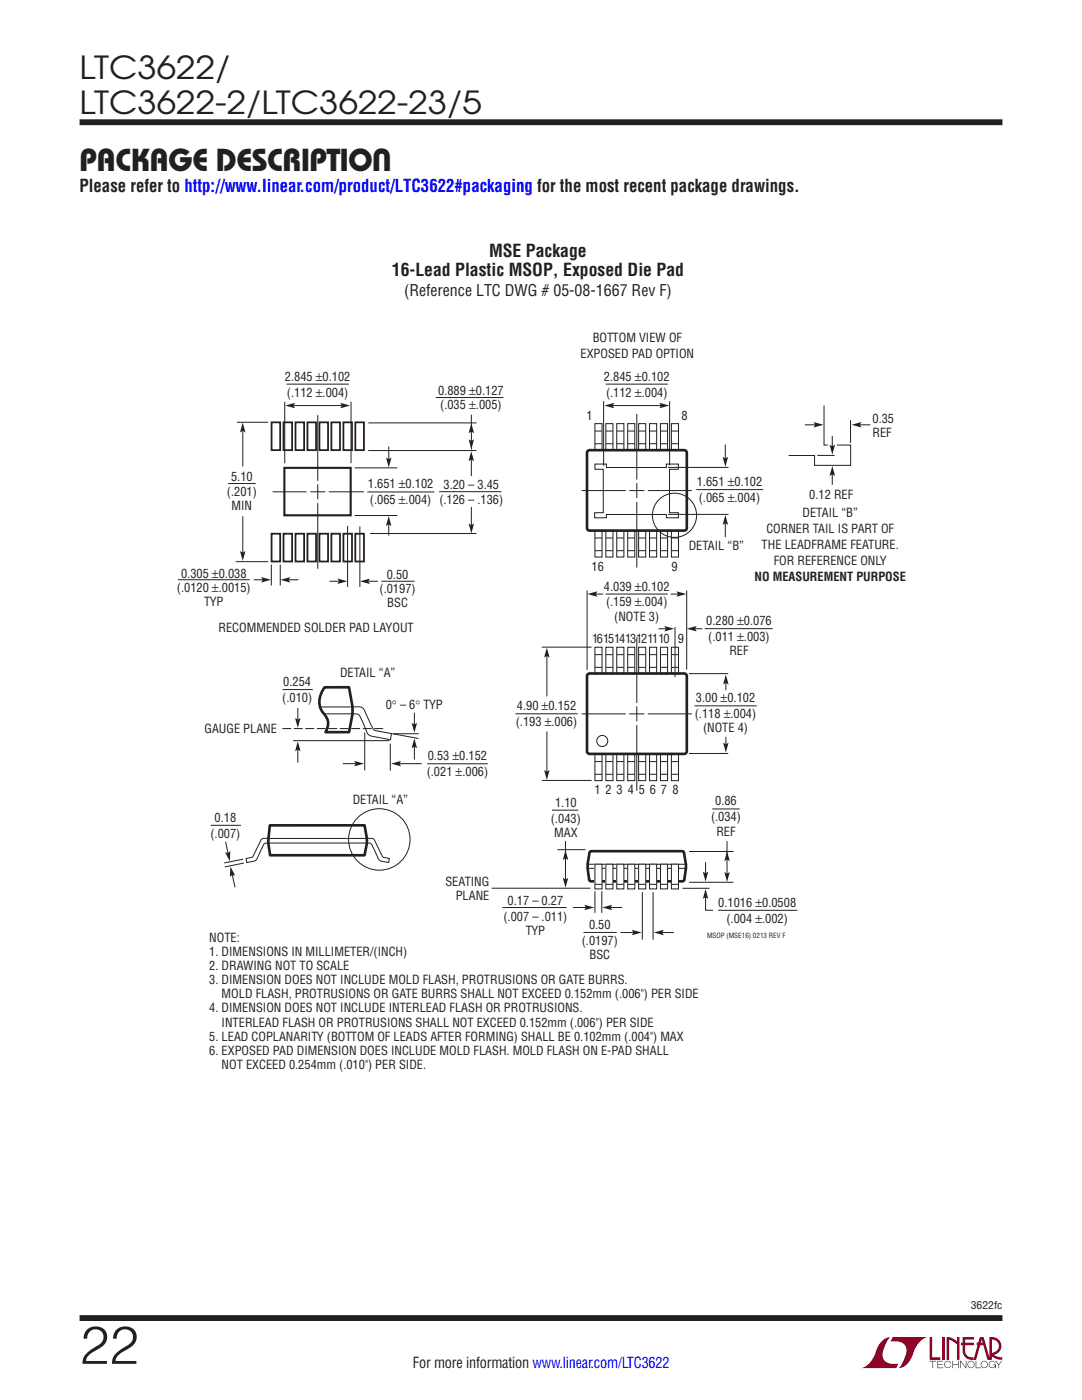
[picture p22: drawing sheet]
<svg xmlns="http://www.w3.org/2000/svg" width="216mm" height="279mm" viewBox="0 0 216 279" stroke-linecap="round" stroke-linejoin="round" font-family="sans-serif">
<defs><g id="words">
<text font-size="10.6" fill="#231f20" x="15.9" y="272.2">22</text>
<g font-size="6.3" fill="#231f20">
<text x="15.9" y="15.7">LTC3622/</text>
<text x="15.9" y="22.8">LTC3622-2/LTC3622-23/5</text>
<text x="15.9" y="34.1">PACKAGE DESCRIPTION</text>
</g>
<g font-size="3.5" fill="#231f20">
<text x="15.9" y="38.4">Please refer to http://www.linear.com/product/LTC3622#packaging for the most recent package drawings.</text>
<text x="97.6" y="51.3">MSE Package</text>
<text x="78.2" y="55.2">16-Lead Plastic MSOP, Exposed Die Pad</text>
</g>
<text font-size="3.2" fill="#231f20" x="80.6" y="59">(Reference LTC DWG # 05-08-1667 Rev F)</text>
<text font-size="3" fill="#231f20" x="82.4" y="273.1">For more information www.linear.com/LTC3622</text>
<g font-size="2.5" fill="#231f20">
<text x="115.8" y="71.5">EXPOSED PAD OPTION</text>
<text x="118.3" y="68.3">BOTTOM VIEW OF</text>
<text x="56.8" y="76">2.845 ±0.102</text>
<text x="120.5" y="76">2.845 ±0.102</text>
<text x="57.3" y="79.1">(.112 ±.004)</text>
<text x="87.4" y="78.8">0.889 ±0.127</text>
<text x="87.8" y="81.7">(.035 ±.005)</text>
<text x="117" y="83.8">1</text>
<text x="120.9" y="79.1">(.112 ±.004)</text>
<text x="136" y="83.7">8</text>
<text x="174.1" y="84.3">0.35</text>
<text x="174.1" y="87.2">REF</text>
<text x="45.3" y="98.9">(.201)</text>
<text x="46.1" y="96.1">5.10</text>
<text x="46.2" y="101.7">MIN</text>
<text x="73.4" y="97.5">1.651 ±0.102</text>
<text x="73.8" y="100.7">(.065 ±.004) (.126 – .136)</text>
<text x="88.5" y="97.7">3.20 – 3.45</text>
<text x="139" y="97">1.651 ±0.102</text>
<text x="139.4" y="100.2">(.065 ±.004)</text>
<text x="161.5" y="99.5">0.12 REF</text>
<text x="152.9" y="106.4">CORNER TAIL IS PART OF</text>
<text x="160.1" y="103.2">DETAIL “B”</text>
<text x="118" y="113.9">16</text>
<text x="134" y="113.9">9</text>
<text x="137.4" y="109.7">DETAIL “B”</text>
<text x="152" y="109.6">THE LEADFRAME FEATURE.</text>
<text x="154.4" y="112.8">FOR REFERENCE ONLY</text>
<text x="35.3" y="118.1">(.0120 ±.0015)</text>
<text x="36.1" y="115.3">0.305 ±0.038</text>
<text x="75.7" y="118.3">(.0197)</text>
<text x="77.2" y="115.5">0.50</text>
<text x="120.5" y="117.9">4.039 ±0.102</text>
<text x="150.6" y="115.9">NO MEASUREMENT PURPOSE</text>
<text x="40.7" y="120.9">TYP</text>
<text x="77.3" y="121.2">BSC</text>
<text x="120.9" y="121">(.159 ±.004)</text>
<text x="122.6" y="123.9">(NOTE 3)</text>
<text x="140.9" y="124.8">0.280 ±0.076</text>
<text x="43.6" y="126.1">RECOMMENDED SOLDER PAD LAYOUT</text>
<text x="118.1" y="128.3">16151413121110</text>
<text x="135.2" y="128.3">9</text>
<text x="141.3" y="127.9">(.011 ±.003)</text>
<text x="145.5" y="130.8">REF</text>
<text x="56.5" y="136.9">0.254</text>
<text x="67.9" y="135.1">DETAIL “A”</text>
<text x="56.3" y="140.1">(.010)</text>
<text x="77" y="141.4">0° – 6° TYP</text>
<text x="103.1" y="141.8">4.90 ±0.152</text>
<text x="138.7" y="143.3">(.118 ±.004)</text>
<text x="138.9" y="140.2">3.00 ±0.102</text>
<text x="40.8" y="146.3">GAUGE PLANE</text>
<text x="102.9" y="144.9">(.193 ±.006)</text>
<text x="140.3" y="146.2">(NOTE 4)</text>
<text x="85.2" y="154.9">(.021 ±.006)</text>
<text x="85.4" y="151.8">0.53 ±0.152</text>
<text x="70.4" y="160.4">DETAIL “A”</text>
<text x="110.8" y="161">1.10</text>
<text x="118.6" y="158.5">1</text>
<text x="120.8" y="158.5">2</text>
<text x="123" y="158.5">3</text>
<text x="125.3" y="158.5">4</text>
<text x="127.5" y="158.5">5</text>
<text x="129.7" y="158.5">6</text>
<text x="131.9" y="158.5">7</text>
<text x="134.2" y="158.5">8</text>
<text x="142.7" y="160.7">0.86</text>
<text x="42" y="167.2">(.007)</text>
<text x="42.8" y="164">0.18</text>
<text x="109.9" y="164.1">(.043)</text>
<text x="110.6" y="167">MAX</text>
<text x="141.9" y="163.9">(.034)</text>
<text x="142.9" y="166.7">REF</text>
<text x="88.9" y="176.8">SEATING</text>
<text x="90.9" y="179.6">PLANE</text>
<text x="100.5" y="183.7">(.007 – .011)</text>
<text x="101.3" y="180.5">0.17 – 0.27</text>
<text x="117.5" y="185.5">0.50</text>
<text x="143.3" y="181">0.1016 ±0.0508</text>
<text x="145" y="184.2">(.004 ±.002)</text>
<text x="41.8" y="187.9">NOTE:</text>
<text x="41.8" y="190.8">1. DIMENSIONS IN MILLIMETER/(INCH)</text>
<text x="104.9" y="186.5">TYP</text>
<text x="116.1" y="188.7">(.0197)</text>
<text x="117.6" y="191.5">BSC</text>
<text x="41.8" y="193.6">2. DRAWING NOT TO SCALE</text>
<text x="41.8" y="196.4">3. DIMENSION DOES NOT INCLUDE MOLD FLASH, PROTRUSIONS OR GATE BURRS.</text>
<text x="41.8" y="202">4. DIMENSION DOES NOT INCLUDE INTERLEAD FLASH OR PROTRUSIONS.</text>
<text x="44.2" y="199.2">MOLD FLASH, PROTRUSIONS OR GATE BURRS SHALL NOT EXCEED 0.152mm (.006&quot;) PER SIDE</text>
<text x="41.8" y="207.7">5. LEAD COPLANARITY (BOTTOM OF LEADS AFTER FORMING) SHALL BE 0.102mm (.004&quot;) MAX</text>
<text x="44.2" y="204.9">INTERLEAD FLASH OR PROTRUSIONS SHALL NOT EXCEED 0.152mm (.006&quot;) PER SIDE</text>
<text x="41.8" y="210.5">6. EXPOSED PAD DIMENSION DOES INCLUDE MOLD FLASH. MOLD FLASH ON E-PAD SHALL</text>
<text x="44.2" y="213.3">NOT EXCEED 0.254mm (.010&quot;) PER SIDE.</text>
</g>
<text font-size="2.1" fill="#231f20" x="193.7" y="261.2">3622fc</text>
<text font-size="1.4" fill="#231f20" x="141.1" y="187.2">MSOP (MSE16) 0213 REV F</text>
</g></defs>
<g fill="#900126">
<path d="M185.5 266.8h.5v4.1h1.6v.5h-2.1z"/>
<path d="M176.2 267.4l1-.5h.5h-.1a6.2 6.2 0 0 0-1.4 4 2.58 2.58 0 0 0 3.1 1.3l-.5 .8h-6.9a4.9 4.9 0 0 0 3-3.8l.4-.7z"/>
<path d="M178.1 266.9h7a4.9 4.9 0 0 0-3.1 3.7 3.2 3.2 0 0 1-2.7 2.4h.1a6.2 6.2 0 0 0 1.4-4.1 2.58 2.58 0 0 0-3.1-1.2z"/>
<path d="M188 266.8h.5v4.6h-.5z"/>
<path d="M188.9 266.8l1 .2 1.1 .7v-.9h.5v4.6h-.5v-3.1l-1.6-.9v4h-.5z"/>
<path d="M185.5 271.6h1.3v.1h-.6v1.3h-.1v-1.3h-.6z"/>
<path d="M187 271.6h1.2v.1h-1v.5h.9v.2h-.9v.5h1v.1h-1.2z"/>
<path d="M190 271.6h.2v.6h1v-.6h.1v1.4h-.1v-.6h-1v.6h-.2z"/>
<path d="M191.6 271.6h.1l1 1.2v-1.2h.1v1.4l-1.1-1.2v1.2h-.1z"/>
<path d="M194.7 271.6h.1v1.3h.9v.1h-1z"/>
<path d="M198.6 271.6h.2l.5 .7 .5-.7h.2l-.6 .8v.6h-.2v-.6z"/>
<path d="M192.1 266.8h2.2v.5h-1.7v.7h1.7v.5h-1.7v1.1a1.32 1.32 0 0 0 1.7 1.3v.5l1.2-4.6h.8l1.1 4.1v-4.1a1.84 1.84 0 0 1 2.4 1.4 1.84 1.84 0 0 1-1.5 2.2l.8 .4 .9 .1v.5l-1.2-.2-1-.6v-.6a1.34 1.34 0 0 0 1.5-1.2 1.34 1.34 0 0 0-1.4-1.5v4.1h-.9l-.8-2.9h-1.3v-.5h1.2l-.2-.7-1.1 4.1a2.06 2.06 0 0 1-2.7-1.3v-1.6h-.4v-.5h.4z"/>
<path d="M193.2 271.8a.72 .72 0 0 1 1.2 .1 .72 .72 0 0 1-.4 1.1 .72 .72 0 0 1-1-.7h.2a.59 .59 0 0 0 .8 .5 .59 .59 0 0 0 .2-.9 .59 .59 0 0 0-1 .2v.2h-.2z"/>
<path d="M195.9 271.8a.72 .72 0 0 1 1.1 .1 .72 .72 0 0 1-.4 1.1 .72 .72 0 0 1-.9-.7h.1a.59 .59 0 0 0 .8 .5 .59 .59 0 0 0 .2-.9 .59 .59 0 0 0-.9 .2l-.1 .2h-.1z"/>
<path d="M197.5 271.8a.72 .72 0 0 1 1.2 .2h-.2a.59 .59 0 0 0-.9-.1 .59 .59 0 0 0 .1 .9 .59 .59 0 0 0 .9-.4h-.5v-.1h.6v.7h-.1v-.3a.73 .73 0 0 1-1.1 .2 .73 .73 0 0 1 0-1.1z"/>
<path d="M188.6 271.8a.71 .71 0 0 1 1.2 .3h-.1a.59 .59 0 0 0-.9-.3 .59 .59 0 0 0-.1 1 .59 .59 0 0 0 1-.3h.1a.73 .73 0 0 1-1.1 .4 .73 .73 0 0 1-.1-1.1z"/>
</g>
<path d="M15.9 24.4h184.1M15.9 263h184.1" fill="none" stroke="#231f20" stroke-width="1.2" stroke-linecap="butt"/>
<path d="M85.2 152.4h12.1" fill="none" stroke="#231f20" stroke-width=".2"/>
<path d="M53.9 164.7h18.8l.5 2.6v1l-.5 2.4h-18.8l-.4-2.4z" fill="#fff"/>
<path d="M53.9 164.7h18.8l.5 2.6v1l-.5 2.4h-18.8l-.4-2.4z" fill="none" stroke="#231f20" stroke-width=".53"/>
<g fill="none" stroke="#231f20" stroke-width=".2">
<path d="M72.8 146.2v7.6M77.9 148.4v5.4M79.6 152.4h4.5M42.1 164.7h6M48.5 171.5l-3.8 .7M48.7 172.2l-3.8 .8M53.6 168.2l-.4 .1a.62 .62 0 0 0-.7 .5l-1 2.2a1.27 1.27 0 0 1-1.5 1l-.8 .1-.1-.8 .5-.1a.97 .97 0 0 0 1.1-.7l1-2.1a1.14 1.14 0 0 1 1-1.1h20.5a1.65 1.65 0 0 1 1.5 .3l1.4 2.9a.96 .96 0 0 0 1.1 .7l.5 .1-.1 .8-1.2-.2a1.04 1.04 0 0 1-1.1-.9l-1-2.2a.85 .85 0 0 0-1.1-.6h-19.8M98.1 177.3h19.7M110.1 161.7h5.3M111.2 169.6h5.6M112.8 167.9v7.8M117.3 172.5h19.6"/>
<path d="M117.3 173.3h19.6M118.7 177.9v4.3M120.1 177.9v4.3M128.2 178v9.5M130.3 178v9.5M136.2 177.3h5.4M137.5 176.1h8.9M142.1 161.4h5.5M100.3 181.1h12.8M116.4 186.1h6.7"/>
</g>
<path d="M78 152.4l2-.5-.3 .5 .3 .5z" fill="#231f20"/>
<path d="M68.4 152.4h2.7" fill="none" stroke="#231f20" stroke-width=".2"/>
<path d="M70.7 151.9l2 .5-2 .5 .3-.5z" fill="#231f20"/>
<path d="M45 168l.5 2.4" fill="none" stroke="#231f20" stroke-width=".2"/>
<path d="M44.9 170.1l.6 .2 .5-.5-.1 2.1z" fill="#231f20"/>
<path d="M46.3 174.4l.6 2.7" fill="none" stroke="#231f20" stroke-width=".2"/>
<g fill="#231f20">
<path d="M46 172.9l.9 1.9-.6-.2-.4 .4z"/>
<path d="M112.3 175.2l.5 .3 .6-.3-.6 2z"/>
<path d="M112.8 169.6l.6 2-.6-.3-.5 .3z"/>
</g>
<path d="M145.1 167.9v6.6" fill="none" stroke="#231f20" stroke-width=".2"/>
<g fill="#231f20">
<path d="M144.5 174l.6 .4 .5-.4-.5 2z"/>
<path d="M145.1 169.9l.5 2-.5-.4-.6 .4z"/>
</g>
<path d="M121.7 181.1h2.5" fill="none" stroke="#231f20" stroke-width=".2"/>
<path d="M120.2 181.1l2-.5-.4 .5 .4 .5z" fill="#231f20"/>
<path d="M114.3 181.1h2.8" fill="none" stroke="#231f20" stroke-width=".2"/>
<path d="M116.6 180.6l2 .5-2 .5 .3-.5z" fill="#231f20"/>
<path d="M132 186.1h2.5" fill="none" stroke="#231f20" stroke-width=".2"/>
<path d="M130.5 186.1l1.9-.5-.3 .5 .3 .5z" fill="#231f20"/>
<path d="M123.8 186.1h2.7" fill="none" stroke="#231f20" stroke-width=".2"/>
<path d="M126.1 185.6l2 .5-2 .5 .3-.5z" fill="#231f20"/>
<path d="M140.8 172v2.4" fill="none" stroke="#231f20" stroke-width=".2"/>
<path d="M140.2 174l.6 .3 .5-.3-.5 1.9z" fill="#231f20"/>
<path d="M140.8 178.9v2.8h1.5" fill="none" stroke="#231f20" stroke-width=".2"/>
<path d="M140.8 177.4l.5 2-.5-.3-.6 .3z" fill="#231f20"/>
<path d="M117.7 170.1l.3-.2h18.1l.3 .1a8.8 8.8 0 0 1 0 5.8l-18.4 .1-.4-.2a10.4 10.4 0 0 1 .1-5.6z" fill="none" stroke="#231f20" stroke-width=".53"/>
<g fill="none" stroke="#231f20" stroke-width=".2">
<path d="M118.7 105.9h1.4v5.3h-1.4zM118.7 107.4h1.4M118.7 109.9h1.4M120.9 105.9h1.4v5.3h-1.4zM120.9 107.4h1.4M120.9 109.9h1.4M123.1 105.9h1.4v5.3h-1.4zM123.1 107.4h1.4M123.1 109.9h1.4M125.2 105.9h1.5v5.3h-1.5zM125.3 107.4h1.3M125.3 109.9h1.3"/>
<path d="M127.4 105.9h1.4v5.3h-1.4zM127.4 107.4h1.4M127.4 109.9h1.4M129.6 105.9h1.4v5.3h-1.4zM129.6 107.4h1.4M129.6 109.9h1.4M131.8 105.9h1.4v5.3h-1.4zM131.8 107.4h1.4M131.8 109.9h1.4M134 105.9h1.4v5.3h-1.4zM134 107.4h1.4M134 109.9h1.4"/>
<path d="M118.7 129.2h1.4v5.3h-1.4zM118.7 130.6h1.4M118.7 133.2h1.4M120.9 129.2h1.4v5.3h-1.4zM120.9 130.6h1.4M120.9 133.2h1.4M123.1 129.2h1.4v5.3h-1.4zM123.1 130.6h1.4M123.1 133.2h1.4M125.2 129.2h1.5v5.3h-1.5zM125.3 130.6h1.3M125.3 133.2h1.3"/>
<path d="M127.4 129.2h1.4v5.3h-1.4zM127.4 130.6h1.4M127.4 133.2h1.4M129.6 129.2h1.4v5.3h-1.4zM129.6 130.6h1.4M129.6 133.2h1.4M131.8 129.2h1.4v5.3h-1.4zM131.8 130.6h1.4M131.8 133.2h1.4M134 129.2h1.4v5.3h-1.4zM134 130.6h1.4M134 133.2h1.4"/>
<path d="M118.7 150.5h1.4v5.3h-1.4zM118.7 152h1.4M118.7 154.5h1.4M120.9 150.5h1.4v5.3h-1.4zM120.9 152h1.4M120.9 154.5h1.4M123.1 150.5h1.4v5.3h-1.4zM123.1 152h1.4M123.1 154.5h1.4M125.2 150.5h1.5v5.3h-1.5zM125.3 152h1.3M125.3 154.5h1.3"/>
<path d="M127.4 150.5h1.4v5.3h-1.4zM127.4 152h1.4M127.4 154.5h1.4M129.6 150.5h1.4v5.3h-1.4zM129.6 152h1.4M129.6 154.5h1.4M131.8 150.5h1.4v5.3h-1.4zM131.8 152h1.4M131.8 154.5h1.4M134 150.5h1.4v5.3h-1.4zM134 152h1.4M134 154.5h1.4"/>
</g>
<path d="M118.7 172.5h1.4v4.9h-1.4z" fill="#fff"/>
<path d="M118.7 172.5h1.4v4.9h-1.4z" fill="none" stroke="#231f20" stroke-width=".2"/>
<path d="M118.7 176.5h1.4z" fill="#fff"/>
<path d="M118.7 176.5h1.4" fill="none" stroke="#231f20" stroke-width=".2"/>
<path d="M134 172.5h1.4v4.9h-1.4z" fill="#fff"/>
<path d="M134 172.5h1.4v4.9h-1.4z" fill="none" stroke="#231f20" stroke-width=".2"/>
<path d="M134 176.5h1.4z" fill="#fff"/>
<path d="M134 176.5h1.4" fill="none" stroke="#231f20" stroke-width=".2"/>
<path d="M131.8 172.5h1.4v4.9h-1.4z" fill="#fff"/>
<path d="M131.8 172.5h1.4v4.9h-1.4z" fill="none" stroke="#231f20" stroke-width=".2"/>
<path d="M131.8 176.5h1.4z" fill="#fff"/>
<path d="M131.8 176.5h1.4" fill="none" stroke="#231f20" stroke-width=".2"/>
<path d="M129.6 172.5h1.4v4.9h-1.4z" fill="#fff"/>
<path d="M129.6 172.5h1.4v4.9h-1.4z" fill="none" stroke="#231f20" stroke-width=".2"/>
<path d="M129.6 176.5h1.4z" fill="#fff"/>
<path d="M129.6 176.5h1.4" fill="none" stroke="#231f20" stroke-width=".2"/>
<path d="M127.4 172.5h1.4v4.9h-1.4z" fill="#fff"/>
<path d="M127.4 172.5h1.4v4.9h-1.4z" fill="none" stroke="#231f20" stroke-width=".2"/>
<path d="M127.4 176.5h1.4z" fill="#fff"/>
<path d="M127.4 176.5h1.4" fill="none" stroke="#231f20" stroke-width=".2"/>
<path d="M125.2 172.5h1.5v4.9h-1.5z" fill="#fff"/>
<path d="M125.2 172.5h1.5v4.9h-1.5z" fill="none" stroke="#231f20" stroke-width=".2"/>
<path d="M125.3 176.5h1.3z" fill="#fff"/>
<path d="M125.3 176.5h1.3" fill="none" stroke="#231f20" stroke-width=".2"/>
<path d="M123.1 172.5h1.4v4.9h-1.4z" fill="#fff"/>
<path d="M123.1 172.5h1.4v4.9h-1.4z" fill="none" stroke="#231f20" stroke-width=".2"/>
<path d="M123.1 176.5h1.4z" fill="#fff"/>
<path d="M123.1 176.5h1.4" fill="none" stroke="#231f20" stroke-width=".2"/>
<path d="M120.9 172.5h1.4v4.9h-1.4z" fill="#fff"/>
<path d="M120.9 172.5h1.4v4.9h-1.4z" fill="none" stroke="#231f20" stroke-width=".2"/>
<path d="M120.9 176.5h1.4z" fill="#fff"/>
<g fill="none" stroke="#231f20" stroke-width=".2">
<path d="M118.7 84.5h1.4v5.3h-1.4zM118.7 86h1.4M118.7 88.6h1.4M120.9 84.5h1.4v5.3h-1.4zM120.9 86h1.4M120.9 88.6h1.4M123.1 84.5h1.4v5.3h-1.4zM123.1 86h1.4M123.1 88.6h1.4M125.2 84.5h1.5v5.3h-1.5zM125.3 86h1.3M125.3 88.6h1.3"/>
<path d="M127.4 84.5h1.4v5.3h-1.4zM127.4 86h1.4M127.4 88.6h1.4M129.6 84.5h1.4v5.3h-1.4zM129.6 86h1.4M129.6 88.6h1.4M131.8 84.5h1.4v5.3h-1.4zM131.8 86h1.4M131.8 88.6h1.4M134 84.5h1.4v5.3h-1.4zM134 86h1.4M134 88.6h1.4"/>
<path d="M56.4 137.6h6M120.9 176.5h1.4M137.5 169.9h8.9"/>
</g>
<path d="M117.2 90.1l.5-.3 19.1 .1 .2 .5v15.2l-.5 .3-19.1-.1-.3-.4z" fill="none" stroke="#231f20" stroke-width=".53"/>
<path d="M64.8 137.2h4.8l.7 3.9v1.4l-.7 3.6h-4.6a3.1 3.1 0 0 0-.7-4.1 4.3 4.3 0 0 1 .5-4.8z" fill="#fff"/>
<path d="M64.8 137.2h4.8l.7 3.9v1.4l-.7 3.6h-4.6a3.1 3.1 0 0 0-.7-4.1 4.3 4.3 0 0 1 .5-4.8z" fill="none" stroke="#231f20" stroke-width=".53"/>
<path d="M59.4 141.3v2.4M64 141.1h7.8a1.25 1.25 0 0 1 1.1 1.1l1.3 2.8a1.23 1.23 0 0 0 1.4 .9l2.5 .5-.2 1.2-2.8-.5a2.07 2.07 0 0 1-1.8-.9l-1.1-2.5a1.4 1.4 0 0 0-1.9-1.2h-5.7" fill="none" stroke="#231f20" stroke-width=".2"/>
<path d="M58.9 143.3l.5 .3 .6-.3-.6 2z" fill="#231f20"/>
<path d="M59.4 149.5v2.7" fill="none" stroke="#231f20" stroke-width=".2"/>
<path d="M59.4 147.9l.6 2-.6-.3-.5 .3z" fill="#231f20"/>
<path d="M58.5 147.8h19.2M78.3 146.4h5.3M78.4 146.4l5.1 1M82.7 142.2v2.5" fill="none" stroke="#231f20" stroke-width=".2"/>
<path d="M76.5 145.4h-20.5" fill="none" stroke="#231f20" stroke-width=".2" stroke-dasharray="1.8 .5" stroke-linecap="butt"/>
<path d="M82.1 144.2l.6 .4 .5-.4-.5 2z" fill="#231f20"/>
<path d="M82.7 148.9v2.7" fill="none" stroke="#231f20" stroke-width=".2"/>
<path d="M82.7 147.3l.5 2-.5-.3-.6 .3z" fill="#231f20"/>
<g fill="none" stroke="#231f20" stroke-width=".2">
<path d="M47.3 84.3h6.2M47 112.1h6.5"/>
<circle cx="75.7" cy="167.5" r="6.1"/>
</g>
<g fill="none" stroke="#231f20" stroke-width=".35">
<path d="M54.2 84.3h1.7v5.5h-1.7zM56.6 84.3h1.7v5.5h-1.7zM59 84.3h1.7v5.5h-1.7zM61.3 84.3h1.8v5.5h-1.8zM63.7 84.3h1.8v5.5h-1.8zM66.1 84.3h1.7v5.5h-1.7zM68.5 84.3h1.7v5.5h-1.7zM70.9 84.3h1.7v5.5h-1.7zM54.2 106.5h1.7v5.6h-1.7zM56.6 106.5h1.7v5.6h-1.7zM59 106.5h1.7v5.6h-1.7zM61.3 106.5h1.8v5.6h-1.8z"/>
<path d="M63.7 106.5h1.8v5.6h-1.8zM66.1 106.5h1.7v5.6h-1.7zM68.5 106.5h1.7v5.6h-1.7zM70.9 106.5h1.7v5.6h-1.7z"/>
</g>
<g fill="#231f20">
<path d="M47.9 110l.5 .3 .6-.3-.6 2z"/>
<path d="M48.4 84.3l.6 2-.6-.3-.5 .3z"/>
<path d="M94.1 84.5l.5 2-.5-.4-.6 .4z"/>
</g>
<path d="M48.4 86v7.1M73.5 89.9h21.6M87.6 98.1h12.4M48.4 103v7.5M73.8 106.5h21.3" fill="none" stroke="#231f20" stroke-width=".2"/>
<path d="M94 90.1l.6 1.9-.6-.3-.5 .3z" fill="#231f20"/>
<path d="M87 79.3h13.4M73.5 84.4h21.6M94.1 91.4v3.6" fill="none" stroke="#231f20" stroke-width=".2"/>
<path d="M93.5 87.7l.6 .3 .5-.3-.5 2z" fill="#231f20"/>
<path d="M94.1 82.7v7M69.4 105v12.1M71.8 105.1v12" fill="none" stroke="#231f20" stroke-width=".2"/>
<g fill="#231f20">
<path d="M71.8 116l2-.5-.3 .5 .3 .6z"/>
<path d="M67.3 115.5l2 .5-2 .5 .4-.5z"/>
</g>
<path d="M54.1 112.7v4.2M55.9 112.7v4.2" fill="none" stroke="#231f20" stroke-width=".2"/>
<g fill="#231f20">
<path d="M55.9 115.7l2-.5-.3 .5 .3 .6z"/>
<path d="M52.1 115.2l2 .5-2 .6 .3-.6z"/>
</g>
<path d="M50.6 115.7h2.2M57.4 115.7h2.1M65.8 116h2.1M73.3 116h2.1" fill="none" stroke="#231f20" stroke-width=".2"/>
<path d="M93.5 104.5l.6 .3 .5-.3-.5 2z" fill="#231f20"/>
<path d="M94.1 101.2v3.7" fill="none" stroke="#231f20" stroke-width=".2"/>
<path d="M77.6 103l.5 2-.5-.4-.6 .4z" fill="#231f20"/>
<path d="M77.6 104.4v2.5" fill="none" stroke="#231f20" stroke-width=".2"/>
<path d="M77 91.3l.6 .3 .5-.3-.5 2z" fill="#231f20"/>
<path d="M45.5 96.5h5.5M77.6 89.1v2.6M120.4 80.1v12.8M122.2 80.9h10.3M133.3 93.3h12.1M133.6 80.1v12.8M35.5 115.7h14.3M76.1 116h6.6M133.3 102.7h12.1" fill="none" stroke="#231f20" stroke-width=".2"/>
<g fill="#231f20">
<path d="M131.6 80.4l2 .5-2 .6 .3-.6z"/>
<path d="M120.6 80.9l2-.5-.4 .5 .4 .6z"/>
</g>
<path d="M120.9 76.7h12.4M58.5 80.9h10.3" fill="none" stroke="#231f20" stroke-width=".2"/>
<g fill="#231f20">
<path d="M67.9 80.4l2 .5-2 .6 .3-.6z"/>
<path d="M56.9 80.9l2-.5-.3 .5 .3 .6z"/>
</g>
<g fill="none" stroke="#231f20" stroke-width=".2">
<path d="M57.2 76.7h12.4M54.4 98.2h6.8M61.9 98.2h3M63.4 82.8v13.2M63.4 96.6v3M65.6 98.2h7M70.8 93.4h8.5M73.3 98.2h13.4M116.1 97.9h8.7M118.7 92.6h2.3v.7h12v-.7h2.4v1.1h-1.8v8.6h1.8v1h-2.4v-.6h-12v.6h-2.3v-1h1.7v-8.6h-1.7zM125.6 97.9h3M127.1 82.6v13.1"/>
<path d="M127.1 96.4v3M129.3 97.9h8.8M138.9 97.7h13.4M144.7 88.7v3.1M63.4 100.4v13.1M70.8 102.9h8.5M117.2 117.9v15.8M120.9 118.6h12.4M127.1 100.2v13.1M137 117.9v15.7M108.1 129.1h10M127.1 127.2v13.1"/>
<path d="M137.5 134.4h7.8M140.6 125.5h13.6M108.1 155.8h10M116.1 142.5h8.7M125.6 142.5h3M127.1 141v3M127.1 144.7v13.1M129.3 142.5h8.8M137.5 150.4h7.8M138.6 140.9h12.4M143.3 181.7h15.8"/>
</g>
<path d="M117.2 134.7l.5-.3 19.1 .1 .2 .4v15.3l-.5 .3-19.1-.1-.3-.5z" fill="none" stroke="#231f20" stroke-width=".53"/>
<path d="M144.2 91.2l.5 .3 .6-.3-.6 2z" fill="#231f20"/>
<path d="M144.7 104.2v3" fill="none" stroke="#231f20" stroke-width=".2"/>
<path d="M144.7 102.8l.6 1.9-.6-.3-.5 .3z" fill="#231f20"/>
<path d="M133.8 118.6h1.8" fill="none" stroke="#231f20" stroke-width=".2"/>
<path d="M135 118l2 .5-2 .6 .3-.6z" fill="#231f20"/>
<path d="M131.4 125.5h1.7" fill="none" stroke="#231f20" stroke-width=".2"/>
<path d="M132.6 124.9l1.9 .6-1.9 .5 .3-.5z" fill="#231f20"/>
<path d="M118.6 118.6h1.8" fill="none" stroke="#231f20" stroke-width=".2"/>
<path d="M117.2 118.5l2-.5-.3 .5 .3 .6z" fill="#231f20"/>
<path d="M138.4 125.5h1.8" fill="none" stroke="#231f20" stroke-width=".2"/>
<path d="M137 125.5l2-.6-.3 .6 .3 .5z" fill="#231f20"/>
<path d="M144.8 136v1.8" fill="none" stroke="#231f20" stroke-width=".2"/>
<path d="M144.8 134.6l.6 2-.6-.3-.5 .3z" fill="#231f20"/>
<path d="M144.8 147.1v1.7" fill="none" stroke="#231f20" stroke-width=".2"/>
<path d="M144.3 148.2l.5 .3 .6-.3-.6 2z" fill="#231f20"/>
<path d="M109.1 130.6v8.4M102.9 142.5h12.4" fill="none" stroke="#231f20" stroke-width=".2"/>
<path d="M109.1 129.2l.6 2-.6-.3-.5 .3z" fill="#231f20"/>
<path d="M109.1 146v8.3" fill="none" stroke="#231f20" stroke-width=".2"/>
<path d="M108.6 153.7l.5 .3 .6-.3-.6 2z" fill="#231f20"/>
<g fill="none" stroke="#231f20" stroke-width=".2">
<path d="M164.4 80.9v7.9h.8M166.1 87v2.3M167 88.8h2.7v4.1h-7.2v-2h-5.2M134.7 125.2v9.9"/>
<circle cx="134.6" cy="102.8" r="4.4"/>
<circle cx="120.2" cy="147.9" r="1.1"/>
</g>
<path d="M165.5 88.8l.6 .3 .5-.3-.5 1.9z" fill="#231f20"/>
<path d="M166.1 94.4v2.3" fill="none" stroke="#231f20" stroke-width=".2"/>
<path d="M166.1 93l.5 2-.5-.3-.6 .3z" fill="#231f20"/>
<path d="M160.6 84.8h2.3" fill="none" stroke="#231f20" stroke-width=".2"/>
<path d="M162.3 84.2l2 .6-2 .5 .4-.5z" fill="#231f20"/>
<path d="M171.3 84.8h2.4" fill="none" stroke="#231f20" stroke-width=".2"/>
<path d="M169.9 84.8l2-.6-.3 .6 .3 .5z" fill="#231f20"/>
<path d="M56.8 80.2v12.3M70 80.2v12.3M163.1 90.9h3.4M169.7 83.8v4.6" fill="none" stroke="#231f20" stroke-width=".2"/>
<path d="M56.7 93.4h13.3v9.4h-13.3z" fill="none" stroke="#231f20" stroke-width=".42"/>
<use href="#words"/>
</svg>
